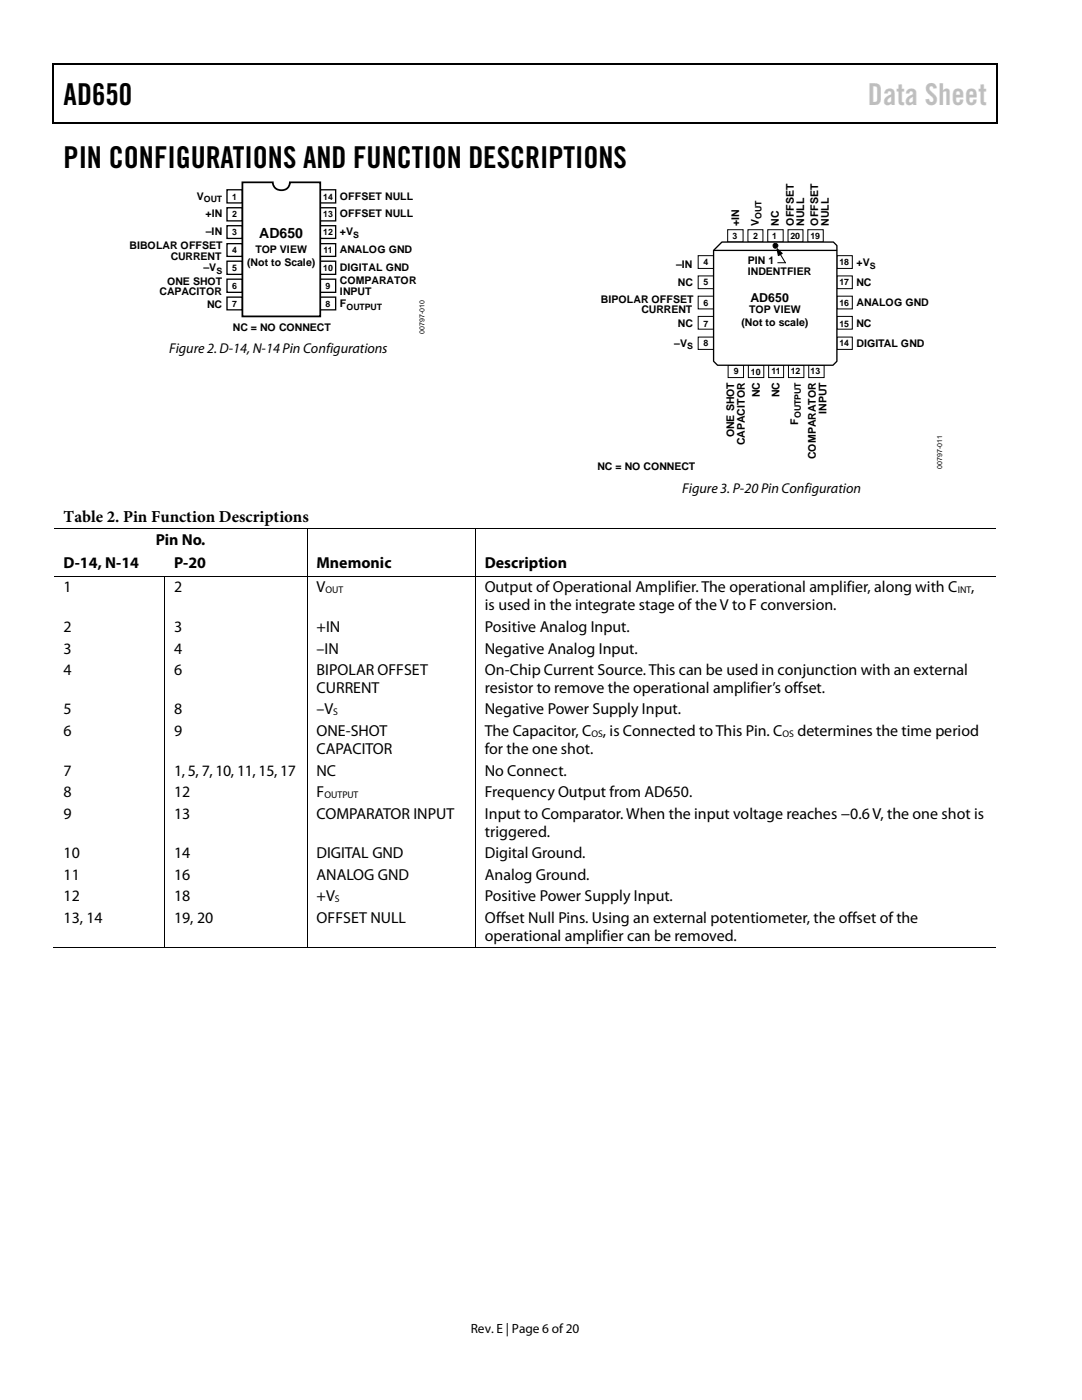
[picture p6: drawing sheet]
<svg xmlns="http://www.w3.org/2000/svg" width="216mm" height="279mm" viewBox="0 0 216 279" stroke-linecap="round" stroke-linejoin="round" font-family="sans-serif">
<defs><g id="words">
<g font-size="6">
<text x="12.7" y="20.9">AD650</text>
<text x="12.7" y="33.6">PIN CONFIGURATIONS AND FUNCTION DESCRIPTIONS</text>
</g>
<text font-size="6" fill="#c1c1c1" x="173.2" y="20.9">Data Sheet</text>
<text font-size="3.3" x="12.7" y="104.3">Table 2. Pin Function Descriptions</text>
<g font-size="3.2">
<text x="12.7" y="113.5">D-14, N-14</text>
<text x="31.1" y="108.8">Pin No.</text>
<text x="34.8" y="113.5">P-20</text>
<text x="63.2" y="113.5">Mnemonic</text>
<text x="96.7" y="113.5">Description</text>
<text x="12.7" y="118.2">1</text>
<text x="34.8" y="118.2">2</text>
<text x="63.2" y="118.2">V</text>
<text x="96.7" y="118.2">Output of Operational Amplifier.The operational amplifier, along with C</text>
<text x="193.8" y="118.2">,</text>
<text x="96.7" y="121.8">is used in the integrate stage of the V to F conversion.</text>
<text x="12.7" y="126.1">2</text>
<text x="12.7" y="130.4">3</text>
<text x="34.8" y="126.1">3</text>
<text x="34.8" y="130.4">4</text>
<text x="63.2" y="126.1">+IN</text>
<text x="63.2" y="130.4">–IN</text>
<text x="96.7" y="126.1">Positive Analog Input.</text>
<text x="96.7" y="130.4">Negative Analog Input.</text>
<text x="12.7" y="134.7">4</text>
<text x="34.8" y="134.7">6</text>
<text x="63.2" y="134.7">BIPOLAR OFFSET</text>
<text x="96.7" y="134.7">On-Chip Current Source. This can be used in conjunction with an external</text>
<text x="12.7" y="142.6">5</text>
<text x="34.8" y="142.6">8</text>
<text x="63.2" y="138.3">CURRENT</text>
<text x="63.2" y="142.6">–V</text>
<text x="96.7" y="142.6">Negative Power Supply Input.</text>
<text x="96.7" y="138.3">resistor to remove the operational amplifier’s offset.</text>
<text x="12.7" y="146.9">6</text>
<text x="34.8" y="146.9">9</text>
<text x="63.2" y="146.9">ONE-SHOT</text>
<text x="96.7" y="146.9">The Capacitor, C</text>
<text x="120.3" y="146.9">, is Connected to This Pin. C</text>
<text x="159.1" y="146.9">determines the time period</text>
<text x="12.7" y="154.8">7</text>
<text x="34.8" y="154.8">1, 5, 7, 10, 11, 15, 17</text>
<text x="63.2" y="150.5">CAPACITOR</text>
<text x="63.2" y="154.8">NC</text>
<text x="96.7" y="150.5">for the one shot.</text>
<text x="96.7" y="154.8">No Connect.</text>
<text x="12.7" y="159.1">8</text>
<text x="34.8" y="159.1">12</text>
<text x="63.2" y="159.1">F</text>
<text x="96.7" y="159.1">Frequency Output from AD650.</text>
<text x="12.7" y="163.4">9</text>
<text x="34.8" y="163.4">13</text>
<text x="63.2" y="163.4">COMPARATOR INPUT</text>
<text x="96.7" y="167">triggered.</text>
<text x="96.7" y="163.4">Input to Comparator. When the input voltage reaches −0.6V, the one shot is</text>
<text x="12.7" y="171.3">10</text>
<text x="34.8" y="171.3">14</text>
<text x="63.2" y="171.3">DIGITAL GND</text>
<text x="96.7" y="171.3">Digital Ground.</text>
<text x="12.7" y="175.6">11</text>
<text x="12.7" y="179.9">12</text>
<text x="34.8" y="179.9">18</text>
<text x="34.8" y="175.6">16</text>
<text x="63.2" y="179.9">+V</text>
<text x="63.2" y="175.6">ANALOG GND</text>
<text x="96.7" y="179.9">Positive Power Supply Input.</text>
<text x="96.7" y="175.6">Analog Ground.</text>
<text x="12.7" y="184.1">13, 14</text>
<text x="34.8" y="184.1">19, 20</text>
<text x="63.2" y="184.1">OFFSET NULL</text>
<text x="96.7" y="184.1">Offset Null Pins. Using an external potentiometer, the offset of the</text>
<text x="96.7" y="187.7">operational amplifier can be removed.</text>
</g>
<g font-size="2.8">
<text x="51.7" y="47.5">AD650</text>
<text x="33.7" y="70.5">Figure 2. D-14, N-14 Pin Configurations</text>
<text x="136.1" y="98.3">Figure 3. P-20 Pin Configuration</text>
</g>
<text font-size="2.7" x="93.9" y="266">Rev. E | Page 6 of20</text>
<text font-size="2.5" x="149.7" y="60.2">AD650</text>
<g font-size="2.1">
<text x="39.2" y="39.8">V</text>
<text x="67.8" y="39.8">OFFSET NULL</text>
<text x="41" y="43.4">+IN</text>
<text x="41.1" y="47">–IN</text>
<text x="67.8" y="43.4">OFFSET NULL</text>
<text x="67.8" y="47">+V</text>
<text x="147.5" y="45.1" transform="rotate(-90 147.5 45.1)">+IN</text>
<text x="151.4" y="45.1" transform="rotate(-90 151.4 45.1)">V</text>
<text x="155.4" y="45.1" transform="rotate(-90 155.4 45.1)">NC</text>
<text x="158.4" y="45.1" transform="rotate(-90 158.4 45.1)">OFFSET</text>
<text x="160.5" y="45.1" transform="rotate(-90 160.5 45.1)">NULL</text>
<text x="163.3" y="45.1" transform="rotate(-90 163.3 45.1)">OFFSET</text>
<text x="165.4" y="45.1" transform="rotate(-90 165.4 45.1)">NULL</text>
<text x="25.9" y="49.7">BIBOLAR OFFSET</text>
<text x="34.1" y="51.8">CURRENT</text>
<text x="49.3" y="53">(Not to Scale)</text>
<text x="51" y="50.5">TOP VIEW</text>
<text x="67.8" y="50.5">ANALOG GND</text>
<text x="134.9" y="53.5">–IN</text>
<text x="149.2" y="52.7">PIN 1</text>
<text x="170.9" y="53.1">+V</text>
<text x="31.8" y="58.9">CAPACITOR</text>
<text x="33.4" y="56.8">ONE SHOT</text>
<text x="40.6" y="54.1">–V</text>
<text x="67.8" y="54.1">DIGITAL GND</text>
<text x="67.8" y="56.7">COMPARATOR</text>
<text x="67.8" y="58.8">INPUT</text>
<text x="135.3" y="57.1">NC</text>
<text x="149.2" y="54.8">INDENTFIER</text>
<text x="170.9" y="57.1">NC</text>
<text x="41.3" y="61.5">NC</text>
<text x="67.8" y="61.4">F</text>
<text x="119.9" y="60.4">BIPOLAR OFFSET</text>
<text x="128" y="62.5">CURRENT</text>
<text x="135.3" y="65.2">NC</text>
<text x="147.9" y="65">(Not to scale)</text>
<text x="149.5" y="62.5">TOP VIEW</text>
<text x="170.9" y="65.2">NC</text>
<text x="170.9" y="61.1">ANALOG GND</text>
<text x="46.5" y="66">NC = NO CONNECT</text>
<text x="134.6" y="69.2">–V</text>
<text x="170.9" y="69.2">DIGITAL GND</text>
<text x="151.6" y="79.3" transform="rotate(-90 151.6 79.3)">NC</text>
<text x="155.6" y="79.3" transform="rotate(-90 155.6 79.3)">NC</text>
<text x="164.9" y="82.6" transform="rotate(-90 164.9 82.6)">INPUT</text>
<text x="146.5" y="87.3" transform="rotate(-90 146.5 87.3)">ONE SHOT</text>
<text x="148.6" y="88.8" transform="rotate(-90 148.6 88.8)">CAPACITOR</text>
<text x="159.3" y="84.8" transform="rotate(-90 159.3 84.8)">F</text>
<text x="119.2" y="93.8">NC = NO CONNECT</text>
<text x="162.8" y="91.6" transform="rotate(-90 162.8 91.6)">COMPARATOR</text>
</g>
<g font-size="1.9">
<text x="64.9" y="118.4">OUT</text>
<text x="191.1" y="118.4">INT</text>
<text x="66.5" y="142.7">S</text>
<text x="118" y="147.1">OS</text>
<text x="156.1" y="147.1">OS</text>
<text x="64.7" y="159.3">OUTPUT</text>
<text x="66.8" y="180">S</text>
</g>
<g font-size="1.8">
<text x="146.2" y="47.6">3</text>
<text x="150.3" y="47.6">2</text>
<text x="151.9" y="43.7" transform="rotate(-90 151.9 43.7)">OUT</text>
<text x="154.1" y="47.6">1</text>
<text x="157.7" y="47.6">20</text>
<text x="161.7" y="47.6">19</text>
<text x="140.4" y="53">4</text>
<text x="167.5" y="53">18</text>
<text x="173.6" y="53.6">S</text>
<text x="140.4" y="57">5</text>
<text x="167.5" y="57">17</text>
<text x="140.4" y="65.2">7</text>
<text x="140.4" y="61.1">6</text>
<text x="167.5" y="61.1">16</text>
<text x="167.5" y="65.2">15</text>
<text x="137.1" y="69.7">S</text>
<text x="140.4" y="69.1">8</text>
<text x="167.5" y="69.1">14</text>
<text x="146.4" y="74.7">9</text>
<text x="149.8" y="74.8">10</text>
<text x="153.9" y="74.7">11</text>
<text x="157.8" y="74.7">12</text>
<text x="161.8" y="74.7">13</text>
<text x="159.8" y="83.5" transform="rotate(-90 159.8 83.5)">OUTPUT</text>
</g>
<g font-size="1.7">
<text x="40.7" y="40.4">OUT</text>
<text x="46.3" y="39.8">1</text>
<text x="64.5" y="39.8">14</text>
<text x="46.3" y="43.4">2</text>
<text x="46.3" y="47">3</text>
<text x="64.5" y="43.4">13</text>
<text x="64.5" y="47">12</text>
<text x="70.5" y="47.5">S</text>
<text x="46.3" y="50.5">4</text>
<text x="64.5" y="50.5">11</text>
<text x="43.2" y="54.6">S</text>
<text x="46.3" y="57.6">6</text>
<text x="46.3" y="54.1">5</text>
<text x="64.5" y="54.1">10</text>
<text x="65" y="57.6">9</text>
<text x="46.3" y="61.2">7</text>
<text x="65" y="61.2">8</text>
<text x="69.1" y="61.9">OUTPUT</text>
</g>
<g font-size="1.4">
<text x="84.7" y="66.6" transform="rotate(-90 84.7 66.6)">00797-010</text>
<text x="188" y="93.6" transform="rotate(-90 188 93.6)">00797-011</text>
</g>
</g></defs>
<path d="M10.5 12.7h.3v1h-.3zM10.5 12.7h.3v.3h-.3zM133.3 12.7h.3v.3h-.3zM198.8 12.7h.2v1h-.2zM198.8 12.7h.2v.3h-.2zM10.5 24.4h.3v.2h-.3zM133.1 24.4h.2v.2h-.2zM198.8 24.4h.2v.2h-.2z" fill="#000"/>
<path d="M10.7 13.7v10.7M10.8 12.8h122.5M133.6 12.8h65.2M198.9 13.7v10.7M10.8 24.5h188" fill="none" stroke="#000" stroke-width=".25"/>
<path d="M45.3 37.9h3.1v2.6h-3.1z" fill="#fff"/>
<path d="M45.3 37.9h3.1v2.6h-3.1z" fill="none" stroke="#000" stroke-width=".26"/>
<path d="M45.3 41.5h3.1v2.6h-3.1z" fill="#fff"/>
<path d="M45.3 41.5h3.1v2.6h-3.1z" fill="none" stroke="#000" stroke-width=".26"/>
<path d="M45.3 45h3.1v2.6h-3.1z" fill="#fff"/>
<path d="M45.3 45h3.1v2.6h-3.1z" fill="none" stroke="#000" stroke-width=".26"/>
<path d="M45.3 48.6h3.1v2.6h-3.1z" fill="#fff"/>
<path d="M45.3 48.6h3.1v2.6h-3.1z" fill="none" stroke="#000" stroke-width=".26"/>
<path d="M63.9 37.9h3.1v2.6h-3.1z" fill="#fff"/>
<path d="M63.9 37.9h3.1v2.6h-3.1z" fill="none" stroke="#000" stroke-width=".26"/>
<path d="M63.9 41.5h3.1v2.6h-3.1z" fill="#fff"/>
<path d="M63.9 41.5h3.1v2.6h-3.1z" fill="none" stroke="#000" stroke-width=".26"/>
<path d="M63.9 45h3.1v2.6h-3.1z" fill="#fff"/>
<path d="M63.9 45h3.1v2.6h-3.1z" fill="none" stroke="#000" stroke-width=".26"/>
<path d="M63.9 48.6h3.1v2.6h-3.1z" fill="#fff"/>
<path d="M63.9 48.6h3.1v2.6h-3.1z" fill="none" stroke="#000" stroke-width=".26"/>
<path d="M45.3 52.1h3.1v2.7h-3.1z" fill="#fff"/>
<path d="M45.3 52.1h3.1v2.7h-3.1z" fill="none" stroke="#000" stroke-width=".26"/>
<path d="M63.9 52.1h3.1v2.7h-3.1z" fill="#fff"/>
<path d="M63.9 52.1h3.1v2.7h-3.1z" fill="none" stroke="#000" stroke-width=".26"/>
<path d="M45.3 55.7h3.1v2.6h-3.1z" fill="#fff"/>
<path d="M45.3 55.7h3.1v2.6h-3.1z" fill="none" stroke="#000" stroke-width=".26"/>
<path d="M63.9 55.7h3.1v2.6h-3.1z" fill="#fff"/>
<path d="M63.9 55.7h3.1v2.6h-3.1z" fill="none" stroke="#000" stroke-width=".26"/>
<path d="M45.3 59.3h3.1v2.5h-3.1z" fill="#fff"/>
<path d="M45.3 59.3h3.1v2.5h-3.1z" fill="none" stroke="#000" stroke-width=".26"/>
<path d="M63.9 59.3h3.1v2.5h-3.1z" fill="#fff"/>
<path d="M63.9 59.3h3.1v2.5h-3.1z" fill="none" stroke="#000" stroke-width=".26"/>
<path d="M48.4 36.4h6a1.72 1.72 0 0 0 1.7 1.6 1.72 1.72 0 0 0 1.7-1.6h6.1v26.7h-15.5z" fill="#fff" stroke="#000" stroke-width=".35"/>
<g fill="none" stroke="#000" stroke-width=".2">
<path d="M139.3 51h3.1v2.6h-3.1zM139.3 55.1h3.1v2.5h-3.1zM139.3 59.1h3.1v2.6h-3.1zM145.2 45.8h3.1v2.5h-3.1zM149.2 45.8h3v2.5h-3zM153.2 45.8h3.1v2.5h-3.1zM157.2 45.8h3v2.5h-3zM161.2 45.8h3.1v2.5h-3.1zM167 51h3.1v2.6h-3.1zM167 55.1h3.1v2.5h-3.1zM167 59.1h3.1v2.6h-3.1zM139.3 63.1h3.1v2.6h-3.1z"/>
<path d="M139.3 67.3h3.1v2.4h-3.1zM145.3 72.9h3.1v2.5h-3.1zM149.3 72.9h3.1v2.5h-3.1zM153.4 72.9h3v2.5h-3zM157.3 72.9h3.1v2.5h-3.1zM161.4 72.9h3v2.5h-3zM167 63.1h3.1v2.6h-3.1zM167 67.3h3.1v2.4h-3.1z"/>
</g>
<path d="M142.4 50l1.7-1.7h22.2l.7 .7v23.1l-.8 .8h-23l-.8-.8z" fill="#fff"/>
<path d="M142.4 50l1.7-1.7h22.2l.7 .7v23.1l-.8 .8h-23l-.8-.8zM142.6 50h24.3" fill="none" stroke="#000" stroke-width=".26"/>
<g fill="#000">
<path d="M155 49.6l1.1 1-.8 .4zM32.8 114.9h.1v.2h-.1zM32.9 114.9h.2v.2h-.2zM61.2 105.5h.2v.1h-.2zM61.2 114.9h.2v.2h-.2zM94.7 105.5h.2v.1h-.2zM94.7 114.9h.2v.2h-.2zM32.8 188.9h.1v.2h-.1zM61.2 188.9h.2v.2h-.2zM94.7 188.9h.2v.2h-.2z"/>
<circle cx="154.7" cy="49" r=".49"/>
</g>
<g fill="none" stroke="#000" stroke-width=".2">
<path d="M155 49.6l1.1 1-.8 .4zM155.1 52.4h1.7M155.4 50.2l1.3 2.2M10.8 105.5h50.4M10.8 115h22M32.9 115.1v73.8M33.1 115h28.1M61.3 105.6v9.3M61.3 115.1v73.8M61.4 105.5h33.3M61.4 115h33.3M94.8 105.6v9.3"/>
<path d="M94.8 115.1v73.8M94.9 105.5h103.9M94.9 115h103.9M10.5 189h22.3M32.9 189h28.3M61.4 189h33.3M94.9 189h103.9"/>
<circle cx="154.7" cy="49" r=".49"/>
</g>
<use href="#words"/>
</svg>
